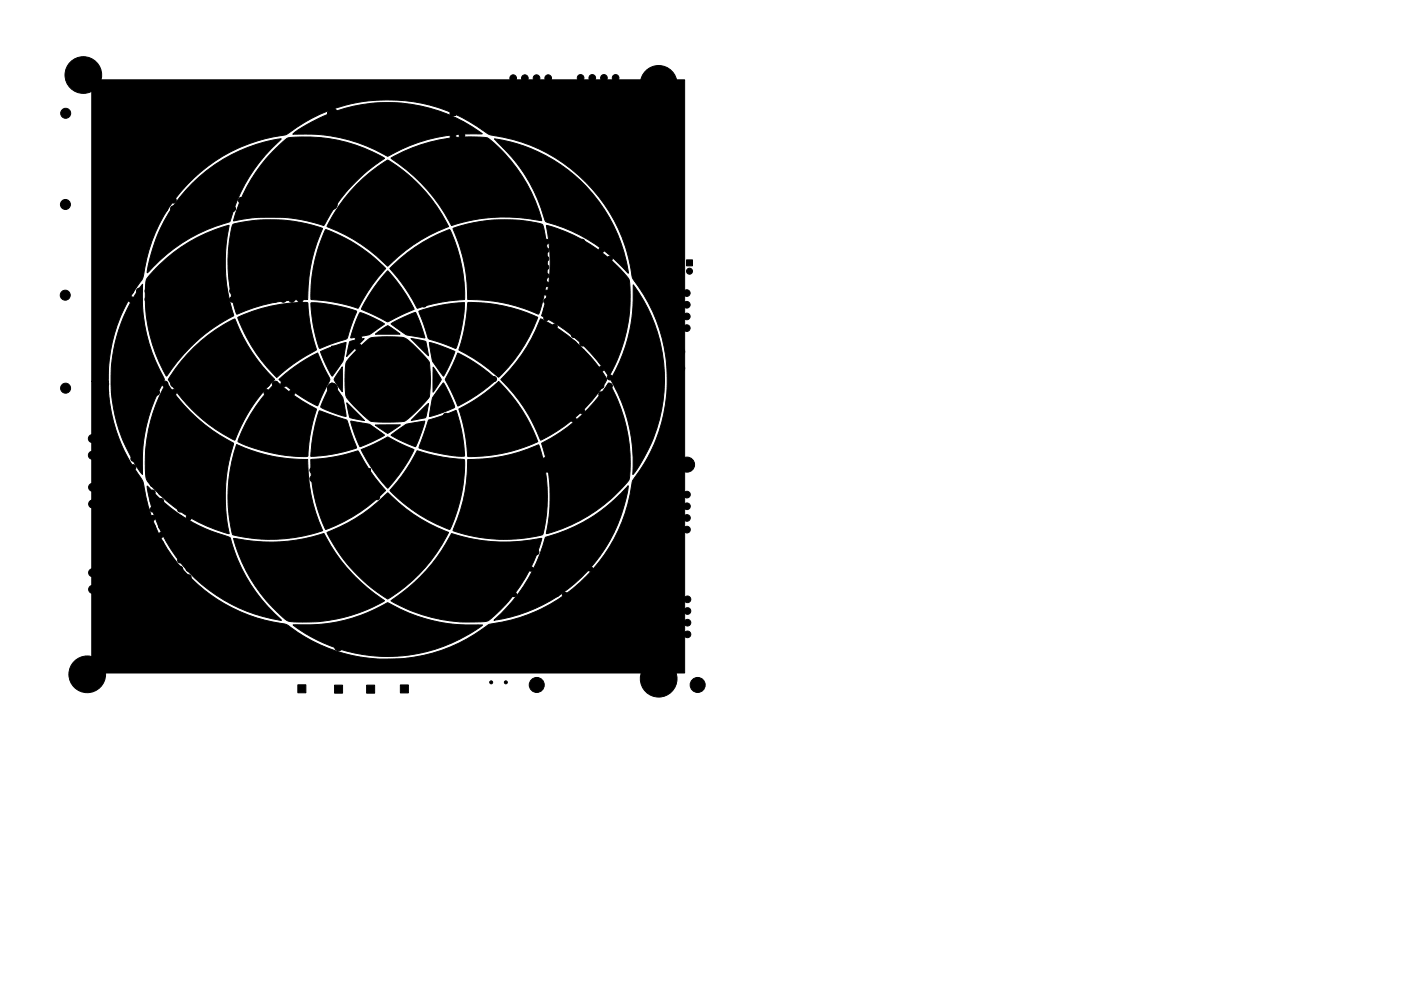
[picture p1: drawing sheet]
<svg xmlns="http://www.w3.org/2000/svg" width="420mm" height="297mm" viewBox="0 0 420 297" stroke-linecap="round" stroke-linejoin="round" font-family="sans-serif">
<g fill="#000" stroke="#000" stroke-width=".3">
<path d="M88.1 39.9a47.7 47.7 0 0 1 56.6 .2 51.6 51.6 0 0 0-28.5 6.7 49.5 49.5 0 0 0-28.4-6.6zM118.6 33.7h1.5v1h-1.5zM118.8 32.7h1.5v1h-1.5zM135 32.9h1.7v1.7h-1.7zM135.1 36.4h1.7v1.7h-1.7zM57.6 55a46.6 46.6 0 0 1 26.8-13.4 52.2 52.2 0 0 0-15.6 24.9 50.4 50.4 0 0 0-24.6 15.3 45 45 0 0 1 3.8-13.1 47.7 47.7 0 0 1 9.6-13.7zM82.3 44.9l1.8-1.7a4.6 4.6 0 0 1 2.9-2 46.6 46.6 0 0 1 28.3 6.3 51.8 51.8 0 0 0-11.3 9.8 55.7 55.7 0 0 0-6.8 10.2l-.1 .1a54.2 54.2 0 0 0-11-2.4l-3.1-.1a46.4 46.4 0 0 0-13 1.1 46.7 46.7 0 0 1 12.3-21.3zM107 55.3a45.3 45.3 0 0 1 9.3-7.3h.1a47.7 47.7 0 0 1 18.1 19.9 59 59 0 0 0-18.3 11.8 50.4 50.4 0 0 0-18.2-11.8l1.1-2a45.9 45.9 0 0 1 7.9-10.6zM118.6 59.9h1.5v1h-1.5zM135 39.7h1.7v1.7h-1.7zM117.2 47.4a46.2 46.2 0 0 1 29.1-6 46.7 46.7 0 0 1 16.2 24.7 53.1 53.1 0 0 0-27.1 1.4 53.2 53.2 0 0 0-18.2-20.1zM148.3 41.6a47.5 47.5 0 0 1 40.1 40.3l-.2-.2a49.9 49.9 0 0 0-24.6-15.3 51.7 51.7 0 0 0-15.3-24.7z"/>
<path d="M47.3 79.9a46.6 46.6 0 0 1 21.4-12.4 52.9 52.9 0 0 0 1.3 27.2 51.5 51.5 0 0 0-20 18 46.2 46.2 0 0 1-6.1-29zM69.8 67.3a43.7 43.7 0 0 1 15.8-1.3 48.3 48.3 0 0 1 11.1 2.4 53.8 53.8 0 0 0-4.4 21.4 51.6 51.6 0 0 0-21.3 4.3 46.5 46.5 0 0 1-1.2-26.8zM97.7 68.8a47.9 47.9 0 0 1 18 11.7 58.3 58.3 0 0 0-8.3 11.9 54.7 54.7 0 0 0-14.1-2.7 46.4 46.4 0 0 1 3.8-19.8zM118.1 60.9h2v1h-2zM116.9 80.5a43 43 0 0 1 18-11.6 41.7 41.7 0 0 1 4.3 20.9l-2.9 .2a48.2 48.2 0 0 0-11.2 2.4 53.9 53.9 0 0 0-8.2-11.9zM135.9 68.5a47.6 47.6 0 0 1 26.4-1.4l.3 .1a40.6 40.6 0 0 1 1.3 16.5 33.1 33.1 0 0 1-2.4 10.5 51.9 51.9 0 0 0-21.2-4.4 55 55 0 0 0-4.4-21.3zM163.9 67.6a46.6 46.6 0 0 1 24.7 16.1 46.3 46.3 0 0 1-5.2 27.8l-.8 1.3a50.9 50.9 0 0 0-20.2-18.2 51 51 0 0 0 1.5-27zM205.9 77.9h1.8v1.8h-1.8zM42.8 85.2a50.6 50.6 0 0 0 6.5 28.6 50.5 50.5 0 0 0-6.6 28.4 45.1 45.1 0 0 1-6.1-10.8 47.7 47.7 0 0 1 6.2-46.2zM58.1 104.2a40.7 40.7 0 0 1 12.3-8.6l.1 .1a49 49 0 0 0 11.9 18 52.2 52.2 0 0 0-12 18.3 48.1 48.1 0 0 1-19.9-18.3 48.9 48.9 0 0 1 7.6-9.5zM71.3 95.2a45.5 45.5 0 0 1 20.9-4.5l.1 .1a55.2 55.2 0 0 0 2.5 14.1l-.2 .1a52.6 52.6 0 0 0-11.6 8.2 50.4 50.4 0 0 1-11.7-18zM93.3 90.8a42.6 42.6 0 0 1 13.7 2.5l-2.1 5.6a4.5 4.5 0 0 1-1.1 2.7l-7.9 2.8a40.3 40.3 0 0 1-2.6-13.6z"/>
<path d="M106.5 98.1h2v2h-2zM107.9 93.7a32.1 32.1 0 0 1 7.4 3.4l-3.7 2.6a4.9 4.9 0 0 1-3.3 1.1l-3.1 .4 1.2-4zM116.2 81.2l1.2 1.2a49.2 49.2 0 0 1 6.1 8.9l.7 1.4-6.7 3.2a1.35 1.35 0 0 1-2.2 .1l-6.8-3.3a41.5 41.5 0 0 1 7.3-11.1zM112.6 100.2l3.7-2.6 3.7 2.6zM118.3 88.1h2v1h-2zM118.8 87.2h1.5v1h-1.5zM117.3 97l.3-.2a29.7 29.7 0 0 1 7.1-3.1l1.5 3.6 1.2 3.9h-.7a13.6 13.6 0 0 1-5.6-1.4zM125.6 93.3l.1-.1a46.3 46.3 0 0 1 13.6-2.5 39.6 39.6 0 0 1-2.6 13.7l-6.7-2.4a1.61 1.61 0 0 1-1.7-1.1zM140.3 90.7l.2-.1a48.4 48.4 0 0 1 20.8 4.5 42.4 42.4 0 0 1-11.9 17.9 51.4 51.4 0 0 0-11.8-8.1 56.7 56.7 0 0 0 2.7-14.2zM154.9 94.7h2v2h-2zM162.2 95.6l1.1 .5a47.3 47.3 0 0 1 11.6 8.6 39.8 39.8 0 0 1 7.1 9 45.2 45.2 0 0 1-19.9 18.2 51.1 51.1 0 0 0-11.9-18.1 51.1 51.1 0 0 0 12-18.2zM189.9 85.4a47.4 47.4 0 0 1-.1 56.8 49.1 49.1 0 0 0-6.7-28.5 51.2 51.2 0 0 0 6.8-28.3z"/>
<path d="M49.9 114.7h.1a52.5 52.5 0 0 0 18.3 17.2l1.7 .9a52.9 52.9 0 0 0-1.3 27.2 45.3 45.3 0 0 1-24.8-16.4l-.2-.8a47.6 47.6 0 0 1 5.7-27.2zM83 114.4a65.5 65.5 0 0 0 11.9 8.3 60.7 60.7 0 0 0-2.7 14.1 46.1 46.1 0 0 1-20.8-4.5v-.1a47.7 47.7 0 0 1 11.6-17.8zM83.7 113.7a49.3 49.3 0 0 1 11.6-7.9l3 6.6a1.75 1.75 0 0 1 .1 2.6l-3.1 6.6a42.9 42.9 0 0 1-11.6-7.9zM99.5 103.8h1.7v1.7h-1.7zM99.5 114.8l3.3 4.4 1 5.6a26.4 26.4 0 0 1-7.6-2.8l1.5-3.7zM102.7 110v7.4l-1.6-2.1a2.03 2.03 0 0 1-.9-1.7zM96.1 105.4l3.8-1.6 3.9-1.1-.6 3.9a5.3 5.3 0 0 1-1.8 3.7l-1.7 2.4a2.8 2.8 0 0 1-1.3-2zM104.9 102.4l4.3-.9-5.2 5.4zM107.2 104.8l2.1-2.1a4.2 4.2 0 0 1 4.2-1.7h5.3a5.1 5.1 0 0 1 4.7 2l3.4 3.4a4.2 4.2 0 0 1 2 3.1 31 31 0 0 1-.3 9.7l-4.5 4.8a6 6 0 0 1-3.6 2.4h-.6a34.2 34.2 0 0 1-8.8-.2 34.1 34.1 0 0 1-7.4-7.6 38.9 38.9 0 0 1 .2-10.1zM118.3 116.1h2v1h-2zM118.8 115.2h1.5v1h-1.5zM123.2 101.5l3.6 .6a.9 .9 0 0 1 1.1 1l.6 3.6z"/>
<path d="M128.7 102.7l2.7 .7 5 2-1.5 3.8-1.9 3.6-2.7-3.7a4.6 4.6 0 0 1-1-3.2zM129.9 110l2.4 3.8-2.4 3.8zM132.9 114.8h.2a34.3 34.3 0 0 1 3.2 7.3l-5.1 2.1a3.4 3.4 0 0 1-2.4 .5l.9-5.4zM137.3 105.8a46.4 46.4 0 0 1 11.6 8 51.2 51.2 0 0 1-11.6 7.9l-3.3-7a1.19 1.19 0 0 1 .1-2zM137.6 122.6a51.3 51.3 0 0 0 12-8.3 49.5 49.5 0 0 1 11.7 18.1 46.4 46.4 0 0 1-21 4.4l-.1-.2a49.5 49.5 0 0 0-2.4-13.3zM162.4 132.9a52.6 52.6 0 0 0 20.3-18.1v.1a47 47 0 0 1 5.9 29l-.1 .2a47.4 47.4 0 0 1-24.6 15.8h-.1a51.4 51.4 0 0 0 1.1-15.1 49.1 49.1 0 0 0-2.5-11.9zM71 133.2a48.5 48.5 0 0 0 21.3 4.5 50.4 50.4 0 0 0 4.5 21.4 47.7 47.7 0 0 1-27 1.2 47.6 47.6 0 0 1 1.2-27.1zM95.8 123.1l7.1 2.5a1.43 1.43 0 0 1 1.6 1.5l2.5 7.2a47.2 47.2 0 0 1-12.9 2.5h-.9a49.5 49.5 0 0 1 2.5-13.5zM104 120.7l5.3 5.4-3.1-.6a1.11 1.11 0 0 1-1.4-.8zM105.2 126.2l5.7 1 4.4 3.2-3.3 1.8-4 1.7-1.6-3.7zM93.2 137.7a59.7 59.7 0 0 0 14.2-2.5l.1 .2a54.9 54.9 0 0 0 8.1 11.6 44.7 44.7 0 0 1-18 11.6 46.9 46.9 0 0 1-4.4-20.9zM108.3 134.8l4.1-1.8 3.9-2 3.2 1.7 4.7 2.1-.7 1.5a48.7 48.7 0 0 1-7 9.8l-.2 .3a46.6 46.6 0 0 1-8-11.6z"/>
<path d="M112.5 127.4l7.6-.1-3.8 2.6zM125.1 135.1h.1a61.9 61.9 0 0 0 14.1 2.7 45.4 45.4 0 0 1-4.5 20.9 47.8 47.8 0 0 1-17.6-11.4l-.2-.4a52.7 52.7 0 0 0 8.1-11.8zM117.3 130.4l3.2-2.4a5.1 5.1 0 0 1 3.8-1.3l3.1-.5-.3 1.2a22.8 22.8 0 0 1-2.6 6.5l-4.4-1.9zM125.9 123.4l2.6-2.5-.5 2.7a1.35 1.35 0 0 1-.9 1.7l-3.8 .7zM128.5 125.9l3.6-1.1 4.7-1.8 .8 2.6a47.3 47.3 0 0 1 1.7 10.6v.5a41.9 41.9 0 0 1-13.6-2.5zM140.3 137.8a59.2 59.2 0 0 0 21.3-4.4 46.8 46.8 0 0 1 1.1 26.8 45.7 45.7 0 0 1-26.8-1.2 50.2 50.2 0 0 0 4.4-21.2zM44.2 145.7a51.1 51.1 0 0 0 24.8 15.4 50.5 50.5 0 0 0 15.4 24.9 47.6 47.6 0 0 1-40.2-40.3zM70.1 161.4a54.3 54.3 0 0 0 27.1-1.4 52.7 52.7 0 0 0 18.1 20.1 45.5 45.5 0 0 1-21.1 6.3h-4.3a5.7 5.7 0 0 1-4.8-1.2 47.6 47.6 0 0 1-15-23.8zM109.4 141.6h1v.5h-1zM109.6 140.5h1.5v1h-1.5zM98.1 159.6a52.9 52.9 0 0 0 18.3-11.8 49.7 49.7 0 0 0 18.1 11.8 45.2 45.2 0 0 1-18.3 19.9 47.8 47.8 0 0 1-18.1-19.9zM135.4 159.9a52.2 52.2 0 0 0 27 1.5h.1a46.5 46.5 0 0 1-12.7 21.7l-1.2 1.1a5.3 5.3 0 0 1-3.3 2.1 48.4 48.4 0 0 1-24-4.1l-4-2.2a52.4 52.4 0 0 0 18.1-20.1z"/>
<path d="M163.6 161.1a49.9 49.9 0 0 0 24.8-15.5 47.4 47.4 0 0 1-40.3 40.3l1.9-1.8a50.1 50.1 0 0 0 13.6-23zM111.2 168.5h2v1h-2zM111.7 167.6h1.5v1h-1.5zM144.5 175.5h2v2h-2zM183.7 169.8h1.6v1.6h-1.6zM87.9 187.3a49.3 49.3 0 0 0 28.3-6.6 50.9 50.9 0 0 0 28.5 6.6 47.4 47.4 0 0 1-56.8 0zM129.8 183.2h2v1h-2zM130.3 182.3h1.5v1h-1.5zM89.3 205.3h2.4v2.4h-2.4zM100.3 205.4h2.4v2.4h-2.4zM110 205.4h2.4v2.4h-2.4zM120.1 205.3h2.4v2.4h-2.4z"/>
<path d="M27.5 23.9h177.8v177.8h-177.8v-87.4h5a49.3 49.3 0 0 0 10.3 29.9 49.8 49.8 0 0 0 24.4 36.7 52 52 0 0 0 18.7 6.3 49.8 49.8 0 0 0 60.9-.1 49.6 49.6 0 0 0 42.9-43.1 49.6 49.6 0 0 0-.1-60.8 49.4 49.4 0 0 0-42.7-42.8l-.3-.1a49.9 49.9 0 0 0-61 .1 49.5 49.5 0 0 0-42.8 42.9l-.1 .3a49 49 0 0 0-10.1 26.7l-.1 4h-5z"/>
<circle cx="22.1" cy="19.6" r=".35"/>
<circle cx="25" cy="18.4" r=".35"/>
<circle cx="27.9" cy="19.6" r=".35"/>
<circle cx="19.7" cy="34" r="1.5"/>
<circle cx="20.9" cy="22.5" r=".35"/>
<circle cx="22.1" cy="25.4" r=".35"/>
<circle cx="25" cy="22.5" r="5.5"/>
<circle cx="25" cy="26.6" r=".35"/>
<circle cx="27.9" cy="25.4" r=".35"/>
<circle cx="29.1" cy="22.5" r=".35"/>
<circle cx="29.2" cy="32.7" r=".85"/>
<circle cx="29.2" cy="35.2" r=".85"/>
<circle cx="31.8" cy="32.7" r=".85"/>
<circle cx="31.8" cy="35.2" r=".85"/>
<circle cx="34.3" cy="35.2" r=".85"/>
<circle cx="34.3" cy="32.7" r=".85"/>
<circle cx="36.8" cy="32.7" r=".85"/>
<circle cx="36.8" cy="35.2" r=".85"/>
<circle cx="39.4" cy="32.7" r=".85"/>
<circle cx="39.4" cy="35.2" r=".85"/>
<circle cx="41.9" cy="32.7" r=".85"/>
<circle cx="41.9" cy="35.2" r=".85"/>
<circle cx="44.5" cy="32.7" r=".85"/>
<circle cx="44.5" cy="35.2" r=".85"/>
<circle cx="47" cy="32.7" r=".85"/>
<circle cx="47" cy="35.2" r=".85"/>
<circle cx="49.5" cy="35.2" r=".85"/>
<circle cx="49.5" cy="32.7" r=".85"/>
<circle cx="52.1" cy="35.2" r=".85"/>
<circle cx="52.1" cy="32.7" r=".85"/>
<circle cx="54.6" cy="32.7" r=".85"/>
<circle cx="54.6" cy="35.2" r=".85"/>
<circle cx="57.2" cy="32.7" r=".85"/>
<circle cx="57.2" cy="35.2" r=".85"/>
<circle cx="59.7" cy="32.7" r=".85"/>
<circle cx="59.7" cy="35.2" r=".85"/>
<circle cx="62.2" cy="32.7" r=".85"/>
<circle cx="62.2" cy="35.2" r=".85"/>
<circle cx="64.8" cy="32.7" r=".85"/>
<circle cx="64.8" cy="35.2" r=".85"/>
<circle cx="67.3" cy="35.2" r=".85"/>
<circle cx="67.3" cy="32.7" r=".85"/>
<circle cx="69.9" cy="35.2" r=".85"/>
<circle cx="69.9" cy="32.7" r=".85"/>
<circle cx="72.4" cy="35.2" r=".85"/>
<circle cx="72.4" cy="32.7" r=".85"/>
<circle cx="74.9" cy="32.7" r=".85"/>
<circle cx="74.9" cy="35.2" r=".85"/>
<circle cx="77.5" cy="32.7" r=".85"/>
<circle cx="77.5" cy="35.2" r=".85"/>
<circle cx="80" cy="32.7" r=".85"/>
<circle cx="80" cy="35.2" r=".85"/>
<circle cx="82.6" cy="35.2" r=".85"/>
<circle cx="82.6" cy="32.7" r=".85"/>
<circle cx="85.1" cy="35.2" r=".85"/>
<circle cx="85.1" cy="32.7" r=".85"/>
<circle cx="87.6" cy="32.7" r=".85"/>
<circle cx="87.6" cy="35.2" r=".85"/>
<circle cx="90.2" cy="32.7" r=".85"/>
<circle cx="90.2" cy="35.2" r=".85"/>
<circle cx="99.7" cy="34" r="1.5"/>
<circle cx="127.9" cy="36" r=".75"/>
<circle cx="138.1" cy="25.4" r="1.2"/>
<circle cx="143.1" cy="25.4" r="1.2"/>
<circle cx="153.9" cy="23.4" r="1"/>
<circle cx="157.4" cy="23.4" r="1"/>
<circle cx="158.4" cy="31.6" r="1.5"/>
<circle cx="160.9" cy="23.4" r="1"/>
<circle cx="164.4" cy="23.4" r="1"/>
<circle cx="165.8" cy="32.7" r="1.5"/>
<circle cx="174.1" cy="23.4" r="1"/>
<circle cx="174.7" cy="32.3" r="1.5"/>
<circle cx="177.6" cy="23.4" r="1"/>
<circle cx="181.1" cy="23.4" r="1"/>
<circle cx="183.3" cy="32.2" r="1.5"/>
<circle cx="184.6" cy="23.4" r="1"/>
<circle cx="193.4" cy="25.1" r=".35"/>
<circle cx="194.6" cy="28.1" r=".35"/>
<circle cx="194.6" cy="22.2" r=".35"/>
<circle cx="197.5" cy="25.1" r="5.5"/>
<circle cx="197.5" cy="21" r=".35"/>
<circle cx="197.5" cy="29.3" r=".35"/>
<circle cx="200.5" cy="28.1" r=".35"/>
<circle cx="200.5" cy="22.2" r=".35"/>
<circle cx="201.7" cy="25.1" r=".35"/>
<circle cx="146.8" cy="45" r=".75"/>
<circle cx="157.5" cy="47.8" r="1.5"/>
<circle cx="181.9" cy="47" r="1.5"/>
<circle cx="19.6" cy="61.3" r="1.5"/>
<circle cx="29.1" cy="60" r=".85"/>
<circle cx="29.1" cy="62.6" r=".85"/>
<circle cx="31.7" cy="60" r=".85"/>
<circle cx="31.7" cy="62.6" r=".85"/>
<circle cx="34.2" cy="60" r=".85"/>
<circle cx="34.2" cy="62.6" r=".85"/>
<circle cx="36.8" cy="60" r=".85"/>
<circle cx="36.8" cy="62.6" r=".85"/>
<circle cx="39.3" cy="62.6" r=".85"/>
<circle cx="39.3" cy="60" r=".85"/>
<circle cx="41.8" cy="60" r=".85"/>
<circle cx="41.8" cy="62.6" r=".85"/>
<circle cx="44.4" cy="62.6" r=".85"/>
<circle cx="44.4" cy="60" r=".85"/>
<circle cx="46.9" cy="60" r=".85"/>
<circle cx="46.9" cy="62.6" r=".85"/>
<circle cx="49.5" cy="62.6" r=".85"/>
<circle cx="49.5" cy="60" r=".85"/>
<circle cx="52" cy="60" r=".85"/>
<circle cx="52" cy="62.6" r=".85"/>
<circle cx="54.5" cy="60" r=".85"/>
<circle cx="54.5" cy="62.6" r=".85"/>
<circle cx="57.1" cy="60" r=".85"/>
<circle cx="57.1" cy="62.6" r=".85"/>
<circle cx="59.6" cy="60" r=".85"/>
<circle cx="59.6" cy="62.6" r=".85"/>
<circle cx="62.2" cy="60" r=".85"/>
<circle cx="62.2" cy="62.6" r=".85"/>
<circle cx="64.7" cy="62.6" r=".85"/>
<circle cx="64.7" cy="60" r=".85"/>
<circle cx="67.2" cy="60" r=".85"/>
<circle cx="67.2" cy="62.6" r=".85"/>
<circle cx="69.8" cy="60" r=".85"/>
<circle cx="69.8" cy="62.6" r=".85"/>
<circle cx="72.3" cy="60" r=".85"/>
<circle cx="72.3" cy="62.6" r=".85"/>
<circle cx="74.9" cy="62.6" r=".85"/>
<circle cx="74.9" cy="60" r=".85"/>
<circle cx="77.4" cy="60" r=".85"/>
<circle cx="77.4" cy="62.6" r=".85"/>
<circle cx="79.9" cy="62.6" r=".85"/>
<circle cx="79.9" cy="60" r=".85"/>
<circle cx="82.5" cy="62.6" r=".85"/>
<circle cx="82.5" cy="60" r=".85"/>
<circle cx="85" cy="62.6" r=".85"/>
<circle cx="85" cy="60" r=".85"/>
<circle cx="87.6" cy="60" r=".85"/>
<circle cx="87.6" cy="62.6" r=".85"/>
<circle cx="90.1" cy="60" r=".85"/>
<circle cx="90.1" cy="62.6" r=".85"/>
<circle cx="99.6" cy="61.3" r="1.5"/>
<circle cx="126.9" cy="68.4" r=".75"/>
<circle cx="127.6" cy="63.6" r=".75"/>
<circle cx="163.8" cy="72.5" r=".76"/>
<circle cx="163.8" cy="75" r=".76"/>
<circle cx="163.8" cy="77.6" r=".76"/>
<circle cx="166.4" cy="75" r=".76"/>
<circle cx="166.4" cy="77.6" r=".76"/>
<circle cx="166.4" cy="72.5" r=".76"/>
<circle cx="172.1" cy="77.6" r=".76"/>
<circle cx="172.1" cy="75" r=".76"/>
<circle cx="172.1" cy="72.5" r=".76"/>
<circle cx="174.6" cy="77.6" r=".76"/>
<circle cx="174.6" cy="72.5" r=".76"/>
<circle cx="174.6" cy="75" r=".76"/>
<circle cx="180.3" cy="75" r=".76"/>
<circle cx="180.3" cy="72.5" r=".76"/>
<circle cx="180.3" cy="77.6" r=".76"/>
<circle cx="182.9" cy="75" r=".76"/>
<circle cx="182.9" cy="72.5" r=".76"/>
<circle cx="182.9" cy="77.6" r=".76"/>
<circle cx="19.6" cy="88.5" r="1.5"/>
<circle cx="29.1" cy="87.2" r=".85"/>
<circle cx="29.1" cy="89.7" r=".85"/>
<circle cx="31.6" cy="87.2" r=".85"/>
<circle cx="31.6" cy="89.7" r=".85"/>
<circle cx="34.2" cy="87.2" r=".85"/>
<circle cx="34.2" cy="89.7" r=".85"/>
<circle cx="36.7" cy="87.2" r=".85"/>
<circle cx="36.7" cy="89.7" r=".85"/>
<circle cx="39.3" cy="87.2" r=".85"/>
<circle cx="39.3" cy="89.7" r=".85"/>
<circle cx="41.8" cy="87.2" r=".85"/>
<circle cx="41.8" cy="89.7" r=".85"/>
<circle cx="44.3" cy="89.7" r=".85"/>
<circle cx="44.3" cy="87.2" r=".85"/>
<circle cx="46.9" cy="87.2" r=".85"/>
<circle cx="46.9" cy="89.7" r=".85"/>
<circle cx="49.4" cy="87.2" r=".85"/>
<circle cx="49.4" cy="89.7" r=".85"/>
<circle cx="52" cy="87.2" r=".85"/>
<circle cx="52" cy="89.7" r=".85"/>
<circle cx="54.5" cy="89.7" r=".85"/>
<circle cx="54.5" cy="87.2" r=".85"/>
<circle cx="57" cy="87.2" r=".85"/>
<circle cx="57" cy="89.7" r=".85"/>
<circle cx="59.6" cy="87.2" r=".85"/>
<circle cx="59.6" cy="89.7" r=".85"/>
<circle cx="62.1" cy="89.7" r=".85"/>
<circle cx="62.1" cy="87.2" r=".85"/>
<circle cx="64.7" cy="89.7" r=".85"/>
<circle cx="64.7" cy="87.2" r=".85"/>
<circle cx="67.2" cy="87.2" r=".85"/>
<circle cx="67.2" cy="89.7" r=".85"/>
<circle cx="69.7" cy="89.7" r=".85"/>
<circle cx="69.7" cy="87.2" r=".85"/>
<circle cx="72.3" cy="87.2" r=".85"/>
<circle cx="72.3" cy="89.7" r=".85"/>
<circle cx="74.8" cy="87.2" r=".85"/>
<circle cx="74.8" cy="89.7" r=".85"/>
<circle cx="77.4" cy="89.7" r=".85"/>
<circle cx="77.4" cy="87.2" r=".85"/>
<circle cx="79.9" cy="87.2" r=".85"/>
<circle cx="79.9" cy="89.7" r=".85"/>
<circle cx="82.4" cy="87.2" r=".85"/>
<circle cx="82.4" cy="89.7" r=".85"/>
<circle cx="85" cy="89.7" r=".85"/>
<circle cx="85" cy="87.2" r=".85"/>
<circle cx="87.5" cy="87.2" r=".85"/>
<circle cx="87.5" cy="89.7" r=".85"/>
<circle cx="90.1" cy="87.2" r=".85"/>
<circle cx="90.1" cy="89.7" r=".85"/>
<circle cx="99.6" cy="88.5" r="1.5"/>
<circle cx="124.5" cy="96.5" r=".75"/>
<circle cx="127.2" cy="91.3" r=".75"/>
<circle cx="150.9" cy="95.7" r="1"/>
<circle cx="153.4" cy="95.7" r="1"/>
<circle cx="163.8" cy="80.1" r=".76"/>
<circle cx="163.8" cy="85.2" r=".76"/>
<circle cx="163.8" cy="87.7" r=".76"/>
<circle cx="163.8" cy="95.3" r=".76"/>
<circle cx="163.8" cy="97.9" r=".76"/>
<circle cx="163.8" cy="82.6" r=".76"/>
<circle cx="163.8" cy="92.8" r=".76"/>
<circle cx="163.8" cy="90.3" r=".76"/>
<circle cx="166.4" cy="90.3" r=".76"/>
<circle cx="166.4" cy="97.9" r=".76"/>
<circle cx="166.4" cy="87.7" r=".76"/>
<circle cx="166.4" cy="92.8" r=".76"/>
<circle cx="166.4" cy="95.3" r=".76"/>
<circle cx="166.4" cy="82.6" r=".76"/>
<circle cx="166.4" cy="85.2" r=".76"/>
<circle cx="166.4" cy="80.1" r=".76"/>
<circle cx="172.1" cy="95.3" r=".76"/>
<circle cx="172.1" cy="80.1" r=".76"/>
<circle cx="172.1" cy="82.6" r=".76"/>
<circle cx="172.1" cy="87.7" r=".76"/>
<circle cx="172.1" cy="90.3" r=".76"/>
<circle cx="172.1" cy="85.2" r=".76"/>
<circle cx="172.1" cy="92.8" r=".76"/>
<circle cx="172.1" cy="97.9" r=".76"/>
<circle cx="174.6" cy="87.7" r=".76"/>
<circle cx="174.6" cy="82.6" r=".76"/>
<circle cx="174.6" cy="85.2" r=".76"/>
<circle cx="174.6" cy="90.3" r=".76"/>
<circle cx="174.6" cy="92.8" r=".76"/>
<circle cx="174.6" cy="97.9" r=".76"/>
<circle cx="174.6" cy="95.3" r=".76"/>
<circle cx="174.6" cy="80.1" r=".76"/>
<circle cx="180.3" cy="90.3" r=".76"/>
<circle cx="180.3" cy="97.9" r=".76"/>
<circle cx="180.3" cy="82.6" r=".76"/>
<circle cx="180.3" cy="92.8" r=".76"/>
<circle cx="180.3" cy="80.1" r=".76"/>
<circle cx="180.3" cy="95.3" r=".76"/>
<circle cx="180.3" cy="85.2" r=".76"/>
<circle cx="180.3" cy="87.7" r=".76"/>
<circle cx="182.9" cy="87.7" r=".76"/>
<circle cx="182.9" cy="82.6" r=".76"/>
<circle cx="182.9" cy="90.3" r=".76"/>
<circle cx="182.9" cy="85.2" r=".76"/>
<circle cx="182.9" cy="97.9" r=".76"/>
<circle cx="182.9" cy="80.1" r=".76"/>
<circle cx="182.9" cy="92.8" r=".76"/>
<circle cx="182.9" cy="95.3" r=".76"/>
<circle cx="206" cy="87.8" r="1"/>
<circle cx="206" cy="94.8" r="1"/>
<circle cx="206" cy="98.3" r="1"/>
<circle cx="206" cy="91.3" r="1"/>
<circle cx="206.8" cy="81.3" r=".9"/>
<circle cx="19.7" cy="116.4" r="1.5"/>
<circle cx="29.2" cy="117.6" r=".85"/>
<circle cx="29.2" cy="115.1" r=".85"/>
<circle cx="31.7" cy="115.1" r=".85"/>
<circle cx="31.7" cy="117.6" r=".85"/>
<circle cx="34.3" cy="117.6" r=".85"/>
<circle cx="34.3" cy="115.1" r=".85"/>
<circle cx="36.8" cy="115.1" r=".85"/>
<circle cx="36.8" cy="117.6" r=".85"/>
<circle cx="39.4" cy="115.1" r=".85"/>
<circle cx="39.4" cy="117.6" r=".85"/>
<circle cx="41.9" cy="115.1" r=".85"/>
<circle cx="41.9" cy="117.6" r=".85"/>
<circle cx="44.4" cy="115.1" r=".85"/>
<circle cx="44.4" cy="117.6" r=".85"/>
<circle cx="47" cy="115.1" r=".85"/>
<circle cx="47" cy="117.6" r=".85"/>
<circle cx="49.5" cy="115.1" r=".85"/>
<circle cx="49.5" cy="117.6" r=".85"/>
<circle cx="52.1" cy="117.6" r=".85"/>
<circle cx="52.1" cy="115.1" r=".85"/>
<circle cx="54.6" cy="117.6" r=".85"/>
<circle cx="54.6" cy="115.1" r=".85"/>
<circle cx="57.1" cy="115.1" r=".85"/>
<circle cx="57.1" cy="117.6" r=".85"/>
<circle cx="59.7" cy="115.1" r=".85"/>
<circle cx="59.7" cy="117.6" r=".85"/>
<circle cx="62.2" cy="115.1" r=".85"/>
<circle cx="62.2" cy="117.6" r=".85"/>
<circle cx="64.8" cy="117.6" r=".85"/>
<circle cx="64.8" cy="115.1" r=".85"/>
<circle cx="67.3" cy="117.6" r=".85"/>
<circle cx="67.3" cy="115.1" r=".85"/>
<circle cx="69.8" cy="115.1" r=".85"/>
<circle cx="69.8" cy="117.6" r=".85"/>
<circle cx="72.4" cy="117.6" r=".85"/>
<circle cx="72.4" cy="115.1" r=".85"/>
<circle cx="74.9" cy="117.6" r=".85"/>
<circle cx="74.9" cy="115.1" r=".85"/>
<circle cx="77.5" cy="115.1" r=".85"/>
<circle cx="77.5" cy="117.6" r=".85"/>
<circle cx="80" cy="117.6" r=".85"/>
<circle cx="80" cy="115.1" r=".85"/>
<circle cx="82.5" cy="115.1" r=".85"/>
<circle cx="82.5" cy="117.6" r=".85"/>
<circle cx="85.1" cy="115.1" r=".85"/>
<circle cx="85.1" cy="117.6" r=".85"/>
<circle cx="87.6" cy="115.1" r=".85"/>
<circle cx="87.6" cy="117.6" r=".85"/>
<circle cx="90.2" cy="115.1" r=".85"/>
<circle cx="90.2" cy="117.6" r=".85"/>
<circle cx="99.7" cy="116.4" r="1.5"/>
<circle cx="107.5" cy="101.6" r="1"/>
<circle cx="107.5" cy="104.1" r="1"/>
<circle cx="127.9" cy="118.7" r=".75"/>
<circle cx="148.2" cy="113.6" r=".75"/>
<circle cx="163.8" cy="113.1" r=".76"/>
<circle cx="163.8" cy="100.4" r=".76"/>
<circle cx="163.8" cy="103" r=".76"/>
<circle cx="163.8" cy="110.6" r=".76"/>
<circle cx="163.8" cy="105.5" r=".76"/>
<circle cx="163.8" cy="108" r=".76"/>
<circle cx="163.8" cy="115.7" r=".76"/>
<circle cx="163.8" cy="118.2" r=".76"/>
<circle cx="166.4" cy="115.7" r=".76"/>
<circle cx="166.4" cy="110.6" r=".76"/>
<circle cx="166.4" cy="118.2" r=".76"/>
<circle cx="166.4" cy="113.1" r=".76"/>
<circle cx="166.4" cy="100.4" r=".76"/>
<circle cx="166.4" cy="103" r=".76"/>
<circle cx="166.4" cy="108" r=".76"/>
<circle cx="166.4" cy="105.5" r=".76"/>
<circle cx="172.1" cy="110.6" r=".76"/>
<circle cx="172.1" cy="100.4" r=".76"/>
<circle cx="172.1" cy="105.5" r=".76"/>
<circle cx="172.1" cy="113.1" r=".76"/>
<circle cx="172.1" cy="108" r=".76"/>
<circle cx="172.1" cy="103" r=".76"/>
<circle cx="172.1" cy="118.2" r=".76"/>
<circle cx="172.1" cy="115.7" r=".76"/>
<circle cx="174.6" cy="103" r=".76"/>
<circle cx="174.6" cy="115.7" r=".76"/>
<circle cx="174.6" cy="100.4" r=".76"/>
<circle cx="174.6" cy="118.2" r=".76"/>
<circle cx="174.6" cy="108" r=".76"/>
<circle cx="174.6" cy="105.5" r=".76"/>
<circle cx="174.6" cy="113.1" r=".76"/>
<circle cx="174.6" cy="110.6" r=".76"/>
<circle cx="180.3" cy="115.7" r=".76"/>
<circle cx="180.3" cy="113.1" r=".76"/>
<circle cx="180.3" cy="110.6" r=".76"/>
<circle cx="180.3" cy="103" r=".76"/>
<circle cx="180.3" cy="108" r=".76"/>
<circle cx="180.3" cy="100.4" r=".76"/>
<circle cx="180.3" cy="105.5" r=".76"/>
<circle cx="180.3" cy="118.2" r=".76"/>
<circle cx="182.9" cy="115.7" r=".76"/>
<circle cx="182.9" cy="100.4" r=".76"/>
<circle cx="182.9" cy="110.6" r=".76"/>
<circle cx="182.9" cy="108" r=".76"/>
<circle cx="182.9" cy="113.1" r=".76"/>
<circle cx="182.9" cy="103" r=".76"/>
<circle cx="182.9" cy="118.2" r=".76"/>
<circle cx="182.9" cy="105.5" r=".76"/>
<circle cx="204.1" cy="105.4" r="1.2"/>
<circle cx="204.1" cy="110.4" r="1.2"/>
<circle cx="27.7" cy="131.5" r="1.2"/>
<circle cx="27.7" cy="136.5" r="1.2"/>
<circle cx="37.5" cy="137.5" r=".76"/>
<circle cx="40" cy="137.5" r=".76"/>
<circle cx="45.8" cy="137.5" r=".76"/>
<circle cx="48.3" cy="137.5" r=".76"/>
<circle cx="54" cy="137.5" r=".76"/>
<circle cx="56.6" cy="137.5" r=".76"/>
<circle cx="133.7" cy="124.6" r=".75"/>
<circle cx="163.8" cy="120.7" r=".76"/>
<circle cx="163.8" cy="125.8" r=".76"/>
<circle cx="163.8" cy="128.4" r=".76"/>
<circle cx="163.8" cy="123.3" r=".76"/>
<circle cx="164.1" cy="139.3" r="2.25"/>
<circle cx="166.4" cy="125.8" r=".76"/>
<circle cx="166.4" cy="120.7" r=".76"/>
<circle cx="166.4" cy="123.3" r=".76"/>
<circle cx="166.4" cy="128.4" r=".76"/>
<circle cx="172.1" cy="123.3" r=".76"/>
<circle cx="172.1" cy="120.7" r=".76"/>
<circle cx="172.1" cy="128.4" r=".76"/>
<circle cx="172.1" cy="125.8" r=".76"/>
<circle cx="174.6" cy="120.7" r=".76"/>
<circle cx="174.6" cy="125.8" r=".76"/>
<circle cx="174.6" cy="123.3" r=".76"/>
<circle cx="174.6" cy="128.4" r=".76"/>
<circle cx="180.3" cy="125.8" r=".76"/>
<circle cx="180.3" cy="120.7" r=".76"/>
<circle cx="180.3" cy="128.4" r=".76"/>
<circle cx="180.3" cy="123.3" r=".76"/>
<circle cx="182.9" cy="125.8" r=".76"/>
<circle cx="182.9" cy="120.7" r=".76"/>
<circle cx="182.9" cy="123.3" r=".76"/>
<circle cx="182.9" cy="128.4" r=".76"/>
<circle cx="206.1" cy="139.3" r="2.25"/>
<circle cx="27.8" cy="146.1" r="1.2"/>
<circle cx="27.8" cy="151.1" r="1.2"/>
<circle cx="37.5" cy="140" r=".76"/>
<circle cx="37.5" cy="155.3" r=".76"/>
<circle cx="37.5" cy="142.6" r=".76"/>
<circle cx="37.5" cy="152.7" r=".76"/>
<circle cx="37.5" cy="150.2" r=".76"/>
<circle cx="37.5" cy="145.1" r=".76"/>
<circle cx="37.5" cy="147.7" r=".76"/>
<circle cx="37.5" cy="157.8" r=".76"/>
<circle cx="40" cy="140" r=".76"/>
<circle cx="40" cy="142.6" r=".76"/>
<circle cx="40" cy="150.2" r=".76"/>
<circle cx="40" cy="152.7" r=".76"/>
<circle cx="40" cy="155.3" r=".76"/>
<circle cx="40" cy="145.1" r=".76"/>
<circle cx="40" cy="147.7" r=".76"/>
<circle cx="40" cy="157.8" r=".76"/>
<circle cx="45.8" cy="142.6" r=".76"/>
<circle cx="45.8" cy="140" r=".76"/>
<circle cx="45.8" cy="145.1" r=".76"/>
<circle cx="45.8" cy="157.8" r=".76"/>
<circle cx="45.8" cy="147.6" r=".76"/>
<circle cx="45.8" cy="150.2" r=".76"/>
<circle cx="45.8" cy="152.7" r=".76"/>
<circle cx="45.8" cy="155.3" r=".76"/>
<circle cx="48.3" cy="142.6" r=".76"/>
<circle cx="48.3" cy="145.1" r=".76"/>
<circle cx="48.3" cy="147.6" r=".76"/>
<circle cx="48.3" cy="140" r=".76"/>
<circle cx="48.3" cy="155.3" r=".76"/>
<circle cx="48.3" cy="150.2" r=".76"/>
<circle cx="48.3" cy="152.7" r=".76"/>
<circle cx="48.3" cy="157.8" r=".76"/>
<circle cx="54" cy="145.1" r=".76"/>
<circle cx="54" cy="150.2" r=".76"/>
<circle cx="54" cy="142.6" r=".76"/>
<circle cx="54" cy="140" r=".76"/>
<circle cx="54" cy="152.7" r=".76"/>
<circle cx="54" cy="157.8" r=".76"/>
<circle cx="54" cy="147.6" r=".76"/>
<circle cx="54" cy="155.3" r=".76"/>
<circle cx="56.6" cy="140" r=".76"/>
<circle cx="56.6" cy="142.6" r=".76"/>
<circle cx="56.6" cy="147.6" r=".76"/>
<circle cx="56.6" cy="157.8" r=".76"/>
<circle cx="56.6" cy="145.1" r=".76"/>
<circle cx="56.6" cy="150.2" r=".76"/>
<circle cx="56.6" cy="155.3" r=".76"/>
<circle cx="56.6" cy="152.7" r=".76"/>
<circle cx="76" cy="143.5" r=".9"/>
<circle cx="76" cy="141" r=".9"/>
<circle cx="78.6" cy="141" r=".9"/>
<circle cx="78.6" cy="143.5" r=".9"/>
<circle cx="81.1" cy="141" r=".9"/>
<circle cx="81.1" cy="143.5" r=".9"/>
<circle cx="83.7" cy="141" r=".9"/>
<circle cx="83.7" cy="143.5" r=".9"/>
<circle cx="86.2" cy="143.5" r=".9"/>
<circle cx="86.2" cy="141" r=".9"/>
<circle cx="88.7" cy="143.5" r=".9"/>
<circle cx="88.7" cy="141" r=".9"/>
<circle cx="91.3" cy="141" r=".9"/>
<circle cx="91.3" cy="143.5" r=".9"/>
<circle cx="93.8" cy="143.5" r=".9"/>
<circle cx="93.8" cy="141" r=".9"/>
<circle cx="113.1" cy="149" r=".75"/>
<circle cx="115" cy="143.1" r=".75"/>
<circle cx="206" cy="155.2" r="1"/>
<circle cx="206" cy="148.2" r="1"/>
<circle cx="206" cy="151.7" r="1"/>
<circle cx="206" cy="158.7" r="1"/>
<circle cx="27.8" cy="171.7" r="1.2"/>
<circle cx="27.8" cy="176.7" r="1.2"/>
<circle cx="37.5" cy="165.4" r=".76"/>
<circle cx="37.5" cy="175.6" r=".76"/>
<circle cx="37.5" cy="173.1" r=".76"/>
<circle cx="37.5" cy="160.4" r=".76"/>
<circle cx="37.5" cy="178.1" r=".76"/>
<circle cx="37.5" cy="170.5" r=".76"/>
<circle cx="37.5" cy="162.9" r=".76"/>
<circle cx="37.5" cy="168" r=".76"/>
<circle cx="40" cy="170.5" r=".76"/>
<circle cx="40" cy="173.1" r=".76"/>
<circle cx="40" cy="178.1" r=".76"/>
<circle cx="40" cy="162.9" r=".76"/>
<circle cx="40" cy="160.4" r=".76"/>
<circle cx="40" cy="165.4" r=".76"/>
<circle cx="40" cy="168" r=".76"/>
<circle cx="40" cy="175.6" r=".76"/>
<circle cx="45.8" cy="173" r=".76"/>
<circle cx="45.8" cy="168" r=".76"/>
<circle cx="45.8" cy="165.4" r=".76"/>
<circle cx="45.8" cy="175.6" r=".76"/>
<circle cx="45.8" cy="170.5" r=".76"/>
<circle cx="45.8" cy="178.1" r=".76"/>
<circle cx="45.8" cy="162.9" r=".76"/>
<circle cx="45.8" cy="160.3" r=".76"/>
<circle cx="48.3" cy="173" r=".76"/>
<circle cx="48.3" cy="160.3" r=".76"/>
<circle cx="48.3" cy="168" r=".76"/>
<circle cx="48.3" cy="162.9" r=".76"/>
<circle cx="48.3" cy="165.4" r=".76"/>
<circle cx="48.3" cy="170.5" r=".76"/>
<circle cx="48.3" cy="175.6" r=".76"/>
<circle cx="48.3" cy="178.1" r=".76"/>
<circle cx="54" cy="168" r=".76"/>
<circle cx="54" cy="178.1" r=".76"/>
<circle cx="54" cy="162.9" r=".76"/>
<circle cx="54" cy="165.4" r=".76"/>
<circle cx="54" cy="175.6" r=".76"/>
<circle cx="54" cy="173" r=".76"/>
<circle cx="54" cy="160.3" r=".76"/>
<circle cx="54" cy="170.5" r=".76"/>
<circle cx="56.6" cy="162.9" r=".76"/>
<circle cx="56.6" cy="168" r=".76"/>
<circle cx="56.6" cy="175.6" r=".76"/>
<circle cx="56.6" cy="165.4" r=".76"/>
<circle cx="56.6" cy="160.3" r=".76"/>
<circle cx="56.6" cy="173" r=".76"/>
<circle cx="56.6" cy="170.5" r=".76"/>
<circle cx="56.6" cy="178.1" r=".76"/>
<circle cx="76" cy="170.4" r=".9"/>
<circle cx="76" cy="167.9" r=".9"/>
<circle cx="78.6" cy="167.9" r=".9"/>
<circle cx="78.6" cy="170.4" r=".9"/>
<circle cx="81.1" cy="170.4" r=".9"/>
<circle cx="81.1" cy="167.9" r=".9"/>
<circle cx="83.7" cy="170.4" r=".9"/>
<circle cx="83.7" cy="167.9" r=".9"/>
<circle cx="86.2" cy="170.4" r=".9"/>
<circle cx="86.2" cy="167.9" r=".9"/>
<circle cx="88.7" cy="170.4" r=".9"/>
<circle cx="88.7" cy="167.9" r=".9"/>
<circle cx="91.3" cy="170.4" r=".9"/>
<circle cx="91.3" cy="167.9" r=".9"/>
<circle cx="93.8" cy="170.4" r=".9"/>
<circle cx="93.8" cy="167.9" r=".9"/>
<circle cx="145.5" cy="174" r="1"/>
<circle cx="145.5" cy="171.5" r="1"/>
<circle cx="160.9" cy="165.5" r=".75"/>
<circle cx="165.8" cy="165.5" r=".75"/>
<circle cx="206.2" cy="179.6" r="1"/>
<circle cx="23.2" cy="199.2" r=".35"/>
<circle cx="26.2" cy="198" r=".35"/>
<circle cx="29.1" cy="199.2" r=".35"/>
<circle cx="37.5" cy="188.3" r=".76"/>
<circle cx="37.5" cy="185.8" r=".76"/>
<circle cx="37.5" cy="180.7" r=".76"/>
<circle cx="37.5" cy="190.8" r=".76"/>
<circle cx="37.5" cy="183.2" r=".76"/>
<circle cx="37.5" cy="193.4" r=".76"/>
<circle cx="40" cy="185.8" r=".76"/>
<circle cx="40" cy="188.3" r=".76"/>
<circle cx="40" cy="193.4" r=".76"/>
<circle cx="40" cy="190.8" r=".76"/>
<circle cx="40" cy="180.7" r=".76"/>
<circle cx="40" cy="183.2" r=".76"/>
<circle cx="45.8" cy="183.2" r=".76"/>
<circle cx="45.8" cy="185.7" r=".76"/>
<circle cx="45.8" cy="190.8" r=".76"/>
<circle cx="45.8" cy="188.3" r=".76"/>
<circle cx="45.8" cy="193.4" r=".76"/>
<circle cx="45.8" cy="180.7" r=".76"/>
<circle cx="48.3" cy="180.7" r=".76"/>
<circle cx="48.3" cy="183.2" r=".76"/>
<circle cx="48.3" cy="188.3" r=".76"/>
<circle cx="48.3" cy="185.7" r=".76"/>
<circle cx="48.3" cy="193.4" r=".76"/>
<circle cx="48.3" cy="190.8" r=".76"/>
<circle cx="54" cy="193.4" r=".76"/>
<circle cx="54" cy="185.7" r=".76"/>
<circle cx="54" cy="188.3" r=".76"/>
<circle cx="54" cy="183.2" r=".76"/>
<circle cx="54" cy="190.8" r=".76"/>
<circle cx="54" cy="180.7" r=".76"/>
<circle cx="56.6" cy="188.3" r=".76"/>
<circle cx="56.6" cy="190.8" r=".76"/>
<circle cx="56.6" cy="180.7" r=".76"/>
<circle cx="56.6" cy="193.4" r=".76"/>
<circle cx="56.6" cy="185.7" r=".76"/>
<circle cx="56.6" cy="183.2" r=".76"/>
<circle cx="90.5" cy="193.8" r="1.2"/>
<circle cx="101.5" cy="193.9" r="1.2"/>
<circle cx="111.2" cy="193.9" r="1.2"/>
<circle cx="121.3" cy="193.8" r="1.2"/>
<circle cx="172" cy="186" r=".8"/>
<circle cx="174.5" cy="186" r=".8"/>
<circle cx="177" cy="186" r=".8"/>
<circle cx="179.6" cy="186" r=".8"/>
<circle cx="182.1" cy="186" r=".8"/>
<circle cx="184.7" cy="186" r=".8"/>
<circle cx="197.5" cy="199.3" r=".35"/>
<circle cx="206.2" cy="186.6" r="1"/>
<circle cx="206.2" cy="183.1" r="1"/>
<circle cx="206.2" cy="190.1" r="1"/>
<circle cx="22" cy="202.1" r=".35"/>
<circle cx="23.2" cy="205" r=".35"/>
<circle cx="26.2" cy="202.1" r="5.5"/>
<circle cx="26.2" cy="206.2" r=".35"/>
<circle cx="29.1" cy="205" r=".35"/>
<circle cx="30.3" cy="202.1" r=".35"/>
<circle cx="43.8" cy="200.4" r="1.2"/>
<circle cx="48.8" cy="200.4" r="1.2"/>
<circle cx="64.1" cy="200.2" r="1.2"/>
<circle cx="69.1" cy="200.2" r="1.2"/>
<circle cx="76.5" cy="200.2" r="1.2"/>
<circle cx="81.5" cy="200.2" r="1.2"/>
<circle cx="90.5" cy="200.1" r="1.2"/>
<circle cx="101.5" cy="200.2" r="1.2"/>
<circle cx="111.2" cy="200.2" r="1.2"/>
<circle cx="121.3" cy="200.2" r="1.2"/>
<circle cx="147.3" cy="204.5" r=".45"/>
<circle cx="151.7" cy="204.5" r=".45"/>
<circle cx="161" cy="205.3" r="2.25"/>
<circle cx="193.4" cy="203.4" r=".35"/>
<circle cx="194.6" cy="200.5" r=".35"/>
<circle cx="194.6" cy="206.4" r=".35"/>
<circle cx="197.5" cy="203.4" r="5.5"/>
<circle cx="197.5" cy="207.6" r=".35"/>
<circle cx="200.5" cy="200.5" r=".35"/>
<circle cx="200.5" cy="206.4" r=".35"/>
<circle cx="201.7" cy="203.4" r=".35"/>
<circle cx="209.2" cy="205.3" r="2.25"/>
</g>
<g fill="#000">
<circle cx="138.4" cy="33.8" r=".85"/>
<circle cx="138.5" cy="37.2" r=".85"/>
<circle cx="138.4" cy="40.6" r=".85"/>
<circle cx="151.5" cy="170.6" r=".8"/>
<circle cx="151.5" cy="178.2" r=".8"/>
<circle cx="154" cy="178.2" r=".8"/>
<circle cx="154" cy="170.6" r=".8"/>
<circle cx="156.6" cy="178.2" r=".8"/>
<circle cx="156.6" cy="170.6" r=".8"/>
<circle cx="159.1" cy="178.2" r=".8"/>
<circle cx="159.1" cy="170.6" r=".8"/>
<circle cx="161.6" cy="170.6" r=".8"/>
<circle cx="161.6" cy="178.2" r=".8"/>
<circle cx="164.2" cy="178.2" r=".8"/>
<circle cx="164.2" cy="170.6" r=".8"/>
<circle cx="166.7" cy="178.2" r=".8"/>
<circle cx="166.7" cy="170.6" r=".8"/>
<circle cx="169.3" cy="178.2" r=".8"/>
<circle cx="169.3" cy="170.6" r=".8"/>
<circle cx="171.8" cy="170.6" r=".8"/>
<circle cx="171.8" cy="178.2" r=".8"/>
<circle cx="174.3" cy="170.6" r=".8"/>
<circle cx="174.3" cy="178.2" r=".8"/>
<circle cx="176.9" cy="178.2" r=".8"/>
<circle cx="176.9" cy="170.6" r=".8"/>
<circle cx="179.4" cy="170.6" r=".8"/>
<circle cx="179.4" cy="178.2" r=".8"/>
<circle cx="182" cy="170.6" r=".8"/>
<circle cx="182" cy="178.2" r=".8"/>
<circle cx="184.5" cy="178.2" r=".8"/>
</g>
</svg>
